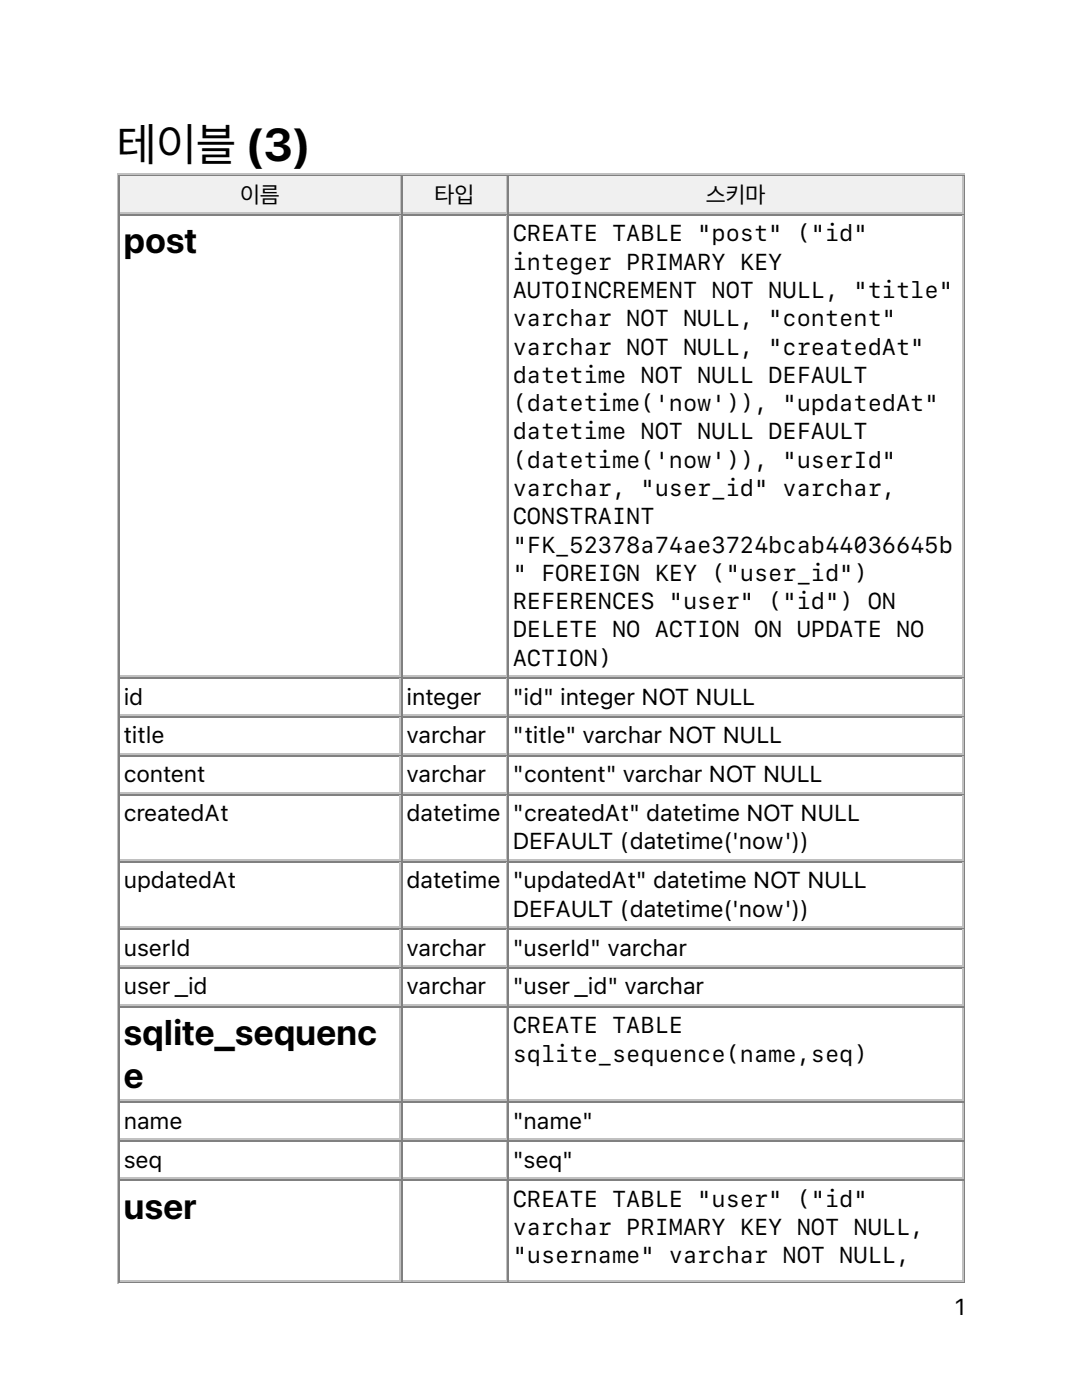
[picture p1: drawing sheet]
<svg xmlns="http://www.w3.org/2000/svg" width="216mm" height="279mm" viewBox="0 0 216 279" stroke-linecap="round" stroke-linejoin="round" font-family="sans-serif">
<defs><g id="words">
<text font-size="9.2" x="23.3" y="32.1">테이블 (3)</text>
<g font-size="7.1">
<text x="24.7" y="50.6">post</text>
<text x="24.7" y="208.6">sqlite_sequenc</text>
<text x="24.7" y="217.1">e</text>
<text x="24.7" y="243.2">user</text>
</g>
<g font-size="4.6">
<text x="47.9" y="40.4">이름</text>
<text x="86.7" y="40.4">타입</text>
<text x="140.8" y="40.4">스키마</text>
<text x="102.3" y="48.2">CREATE TABLE &quot;post&quot; (&quot;id&quot;</text>
<text x="102.3" y="53.8">integer PRIMARY KEY</text>
<text x="102.3" y="59.5">AUTOINCREMENT NOT NULL, &quot;title&quot;</text>
<text x="102.3" y="65.1">varchar NOT NULL, &quot;content&quot;</text>
<text x="102.3" y="70.8">varchar NOT NULL, &quot;createdAt&quot;</text>
<text x="102.3" y="76.4">datetime NOT NULL DEFAULT</text>
<text x="102.3" y="82">(datetime('now')), &quot;updatedAt&quot;</text>
<text x="102.3" y="87.7">datetime NOT NULL DEFAULT</text>
<text x="102.3" y="93.3">(datetime('now')), &quot;userId&quot;</text>
<text x="102.3" y="99">varchar, &quot;user_id&quot; varchar,</text>
<text x="102.3" y="104.6">CONSTRAINT</text>
<text x="102.3" y="110.3">&quot;FK_52378a74ae3724bcab44036645b</text>
<text x="102.3" y="115.9">&quot; FOREIGN KEY (&quot;user_id&quot;)</text>
<text x="102.3" y="121.6">REFERENCES &quot;user&quot; (&quot;id&quot;) ON</text>
<text x="102.3" y="127.2">DELETE NO ACTION ON UPDATE NO</text>
<text x="102.3" y="132.8">ACTION)</text>
<text x="24.7" y="140.6">id</text>
<text x="81.1" y="140.6">integer</text>
<text x="102.3" y="140.6">&quot;id&quot; integer NOT NULL</text>
<text x="24.7" y="148.4">title</text>
<text x="81.1" y="148.4">varchar</text>
<text x="102.3" y="148.4">&quot;title&quot; varchar NOT NULL</text>
<text x="24.7" y="156.1">content</text>
<text x="81.1" y="156.1">varchar</text>
<text x="102.3" y="156.1">&quot;content&quot; varchar NOT NULL</text>
<text x="24.7" y="163.9">createdAt</text>
<text x="81.1" y="163.9">datetime</text>
<text x="102.3" y="163.9">&quot;createdAt&quot; datetime NOT NULL</text>
<text x="102.3" y="169.5">DEFAULT (datetime('now'))</text>
<text x="24.7" y="177.3">updatedAt</text>
<text x="81.1" y="177.3">datetime</text>
<text x="102.3" y="177.3">&quot;updatedAt&quot; datetime NOT NULL</text>
<text x="102.3" y="182.9">DEFAULT (datetime('now'))</text>
<text x="24.7" y="190.7">userId</text>
<text x="81.1" y="190.7">varchar</text>
<text x="102.3" y="190.7">&quot;userId&quot; varchar</text>
<text x="24.7" y="198.5">user _id</text>
<text x="81.1" y="198.5">varchar</text>
<text x="102.3" y="198.5">&quot;user _id&quot; varchar</text>
<text x="102.3" y="206.2">CREATE TABLE</text>
<text x="102.3" y="211.9">sqlite_sequence(name,seq)</text>
<text x="24.7" y="225.3">name</text>
<text x="102.3" y="225.3">&quot;name&quot;</text>
<text x="24.7" y="233">seq</text>
<text x="102.3" y="233">&quot;seq&quot;</text>
<text x="102.3" y="240.8">CREATE TABLE &quot;user&quot; (&quot;id&quot;</text>
<text x="102.3" y="246.4">varchar PRIMARY KEY NOT NULL,</text>
<text x="102.3" y="252.1">&quot;username&quot; varchar NOT NULL,</text>
<text x="190.5" y="262.5">1</text>
</g>
</g></defs>
<path d="M23.5 34.6v221.5M23.6 34.7h169M79.9 35.3v7M24 42.5h56.1" fill="none" stroke="#c0c0c0" stroke-width=".35"/>
<path d="M23.8 34.9v7.8M24 35.1h56.1M192.4 34.9v220.9M23.6 255.9h169" fill="none" stroke="#808080" stroke-width=".35"/>
<g fill="#f0f0f0">
<path d="M24 35.3h55.7v7h-55.7z"/>
<path d="M47.6 36h8.5v5.6h-8.5z"/>
</g>
<path d="M80.3 34.9v7.8M80.4 35.1h20.8" fill="none" stroke="#808080" stroke-width=".35"/>
<path d="M101.1 35.3v7M80.4 42.5h20.8" fill="none" stroke="#c0c0c0" stroke-width=".35"/>
<g fill="#f0f0f0">
<path d="M80.4 35.3h20.5v7h-20.5z"/>
<path d="M86.4 36h8.5v5.6h-8.5z"/>
</g>
<path d="M101.4 34.9v7.8M101.6 35.1h90.7" fill="none" stroke="#808080" stroke-width=".35"/>
<path d="M192.1 35.3v7M101.6 42.5h90.7" fill="none" stroke="#c0c0c0" stroke-width=".35"/>
<g fill="#f0f0f0">
<path d="M101.6 35.3h90.3v7h-90.3z"/>
<path d="M140.8 36h12v5.6h-12z"/>
</g>
<g fill="none" stroke="#808080" stroke-width=".35">
<path d="M23.8 42.7v213.1M24 42.9h56.1M80.3 42.7v213.1M80.4 42.9h20.8M101.4 42.7v213.1M101.6 42.9h90.7M24 135.3h56.1M80.4 135.3h20.8M101.6 135.3h90.7M24 143.1h56.1M24 150.8h56.1M24 158.6h56.1"/>
<path d="M80.4 143.1h20.8M80.4 150.8h20.8M80.4 158.6h20.8M101.6 143.1h90.7M101.6 150.8h90.7M101.6 158.6h90.7M24 172h56.1M80.4 172h20.8M101.6 172h90.7M24 185.4h56.1M24 193.1h56.1M80.4 185.4h20.8"/>
<path d="M80.4 193.1h20.8M101.6 185.4h90.7M101.6 193.1h90.7M24 200.9h56.1M24 220h56.1M80.4 200.9h20.8M80.4 220h20.8M101.6 200.9h90.7M101.6 220h90.7M24 227.7h56.1M24 235.5h56.1M80.4 227.7h20.8"/>
<path d="M80.4 235.5h20.8M101.6 227.7h90.7M101.6 235.5h90.7"/>
</g>
<g fill="none" stroke="#c0c0c0" stroke-width=".35">
<path d="M79.9 43v91.8M101.1 43v91.8M192.1 43v91.8M24 134.9h56.1M79.9 135.5v7M80.4 134.9h20.8M101.1 135.5v7M101.6 134.9h90.7M192.1 135.5v7M24 142.7h56.1M24 150.5h56.1M24 158.2h56.1"/>
<path d="M79.9 143.2v7.1M79.9 151v7M79.9 158.7v12.7M80.4 142.7h20.8M80.4 150.5h20.8M80.4 158.2h20.8M101.1 143.2v7.1M101.1 151v7M101.1 158.7v12.7M101.6 142.7h90.7M101.6 150.5h90.7M101.6 158.2h90.7"/>
<path d="M192.1 143.2v7.1M192.1 151v7M192.1 158.7v12.7M24 171.6h56.1M79.9 172.2v12.7M80.4 171.6h20.8M101.1 172.2v12.7M101.6 171.6h90.7M192.1 172.2v12.7M24 185h56.1M24 192.8h56.1M79.9 185.6v7"/>
<path d="M79.9 193.3v7.1M80.4 185h20.8M80.4 192.8h20.8M101.1 185.6v7M101.1 193.3v7.1M101.6 185h90.7M101.6 192.8h90.7M192.1 185.6v7M192.1 193.3v7.1M24 200.6h56.1M24 219.6h56.1M79.9 201.1v18.3"/>
<path d="M80.4 200.6h20.8M80.4 219.6h20.8M101.1 201.1v18.3M101.6 200.6h90.7M101.6 219.6h90.7M192.1 201.1v18.3M24 227.4h56.1M24 235.1h56.1M79.9 220.1v7.1M79.9 227.9v7M79.9 235.7v19.7M80.4 227.4h20.8"/>
<path d="M80.4 235.1h20.8M101.1 220.1v7.1M101.1 227.9v7M101.1 235.7v19.7M101.6 227.4h90.7M101.6 235.1h90.7M192.1 220.1v7.1M192.1 227.9v7M192.1 235.7v19.7M24 255.6h56.1M80.4 255.6h20.8M101.6 255.6h90.7"/>
</g>
<use href="#words"/>
</svg>
